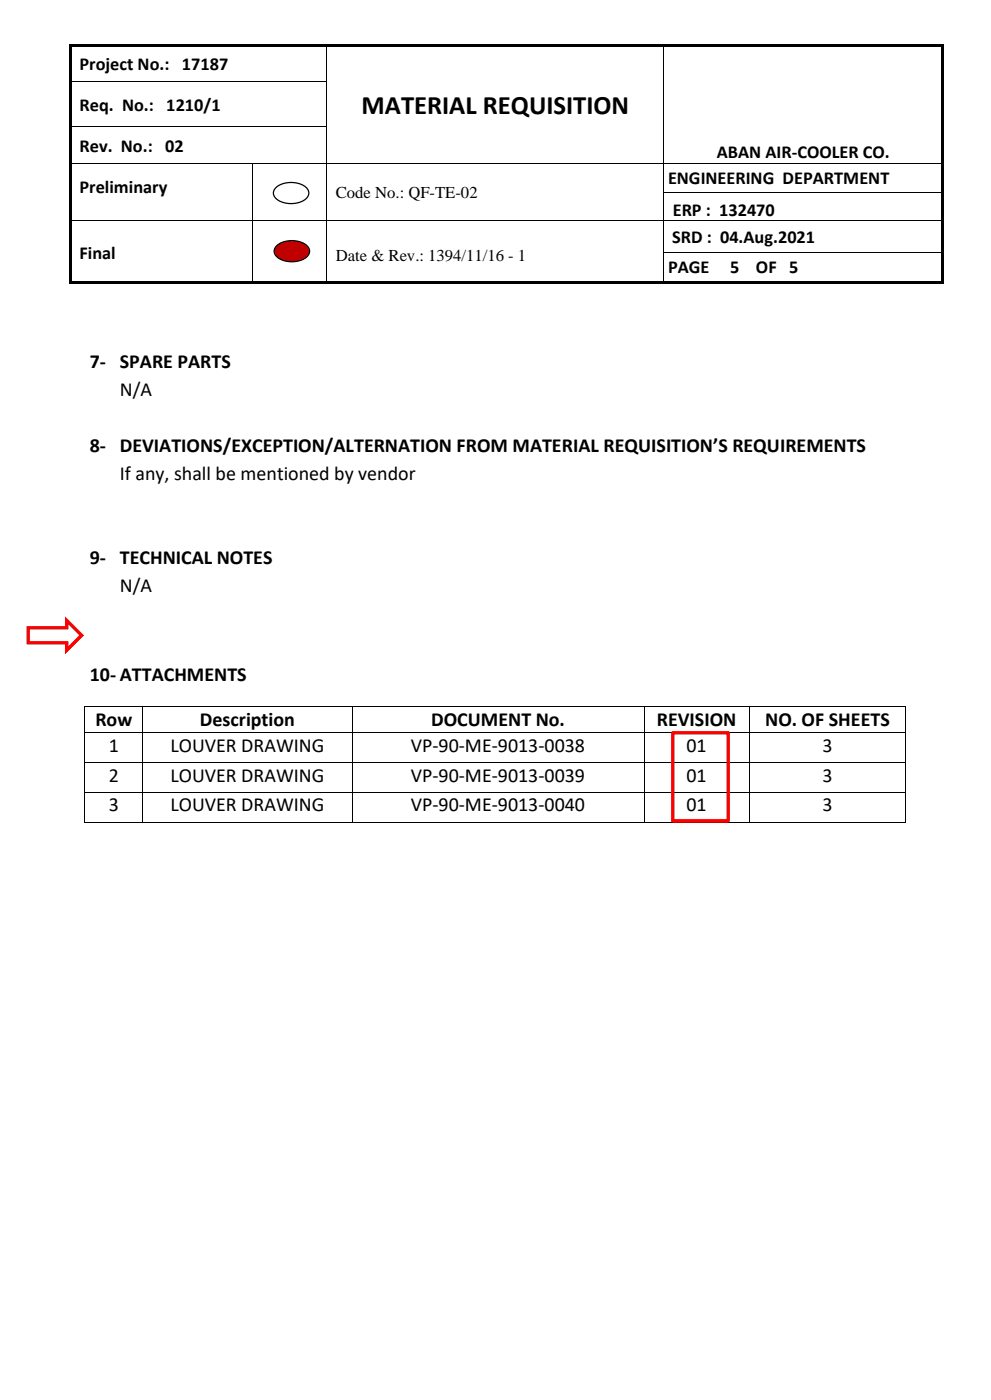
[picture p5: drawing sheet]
<svg xmlns="http://www.w3.org/2000/svg" width="210mm" height="297mm" viewBox="0 0 210 297" stroke-linecap="round" stroke-linejoin="round" font-family="sans-serif">
<defs><g id="words">
<text font-size="5.7" x="76.6" y="24.2">MATERIAL REQUISITION</text>
<g font-size="4.2">
<text x="19" y="78">7- SPARE PARTS</text>
<text x="25.4" y="83.9">N/A</text>
<text x="19" y="95.8">8- DEVIATIONS/EXCEPTION/ALTERNATION FROM MATERIAL REQUISITION’S REQUIREMENTS</text>
<text x="25.4" y="101.7">If any, shall be mentioned by vendor</text>
<text x="19" y="119.6">9- TECHNICAL NOTES</text>
<text x="25.4" y="125.5">N/A</text>
<text x="19.1" y="144.5">10- ATTACHMENTS</text>
<text x="20.2" y="154.1">Row</text>
<text x="42.4" y="154.1">Description</text>
<text x="91.4" y="154.1">DOCUMENT No.</text>
<text x="139.2" y="154.1">REVISION</text>
<text x="162.2" y="154.1">NO. OF SHEETS</text>
<text x="23.1" y="159.4">1</text>
<text x="36.1" y="159.4">LOUVER DRAWING</text>
<text x="87.1" y="159.4">VP-90-ME-9013-0038</text>
<text x="145.5" y="159.4">01</text>
<text x="174.3" y="159.4">3</text>
<text x="23.1" y="165.8">2</text>
<text x="36.1" y="165.8">LOUVER DRAWING</text>
<text x="87.1" y="165.8">VP-90-ME-9013-0039</text>
<text x="145.5" y="165.8">01</text>
<text x="174.3" y="165.8">3</text>
<text x="23.1" y="172.1">3</text>
<text x="36.1" y="172.1">LOUVER DRAWING</text>
<text x="87.1" y="172.1">VP-90-ME-9013-0040</text>
<text x="145.5" y="172.1">01</text>
<text x="174.3" y="172.1">3</text>
</g>
<g font-size="3.9">
<text x="16.9" y="14.8">Project No.: 17187</text>
<text x="16.9" y="23.5">Req. No.: 1210/1</text>
<text x="16.9" y="32.2">Rev. No.: 02</text>
<text x="151.9" y="33.5">ABAN AIR-COOLER CO.</text>
<text x="16.9" y="41">Preliminary</text>
<text x="141.6" y="39.1">ENGINEERING DEPARTMENT</text>
<text x="142.6" y="45.8">ERP : 132470</text>
<text x="142.5" y="51.5">SRD : 04.Aug.2021</text>
<text x="16.9" y="54.8">Final</text>
<text x="141.6" y="58">PAGE</text>
<text x="154.7" y="58">5</text>
<text x="160.2" y="58">OF 5</text>
</g>
<g font-size="3.5">
<text x="71.2" y="42">Code No.: QF-TE-02</text>
<text x="71.2" y="55.3">Date &amp; Rev.: 1394/11/16 - 1</text>
</g>
</g></defs>
<g fill="#000">
<path d="M14.7 9.3h.5v.5h-.5zM15.2 9.3h54v.5h-54zM69.2 9.3h.5v.5h-.5zM69.2 17.2h.1v.5h-.1zM69.7 9.3h70.9v.5h-70.9zM140.6 9.3h.5v.5h-.5zM140.6 17.2h.2v.5h-.2zM141.1 9.3h58.5v.5h-58.5zM199.6 9.3h.5v.5h-.5zM14.7 34.5h.5v.2h-.5zM53.5 34.5h.2v.2h-.2zM69.2 26.6h.1v.6h-.1z"/>
<path d="M69.2 34.5h.1v.2h-.1zM140.6 26.6h.2v.6h-.2zM140.6 34.5h.2v.2h-.2zM199.6 34.5h.5v.2h-.5zM14.7 40.8h.5v.2h-.5zM14.7 46.8h.5v.2h-.5zM14.7 53.4h.5v.2h-.5zM53.5 40.8h.2v.2h-.2zM53.5 46.8h.2v.2h-.2zM53.5 53.4h.2v.2h-.2zM69.2 40.8h.1v.2h-.1zM69.2 46.8h.1v.2h-.1z"/>
<path d="M69.2 53.4h.1v.2h-.1zM140.6 40.8h.2v.2h-.2zM140.6 46.8h.2v.2h-.2zM140.6 53.4h.2v.2h-.2zM199.6 40.8h.5v.2h-.5zM199.6 46.8h.5v.2h-.5zM199.6 53.4h.5v.2h-.5zM14.7 59.7h.5v.5h-.5zM15.2 59.7h38.3v.5h-38.3zM53.5 59.7h.5v.5h-.5zM54 59.7h15.2v.5h-15.2zM69.2 59.7h.5v.5h-.5z"/>
<path d="M69.7 59.7h70.9v.5h-70.9zM140.6 59.7h.5v.5h-.5zM141.1 59.7h58.5v.5h-58.5zM199.6 59.7h.5v.5h-.5z"/>
</g>
<g fill="#000">
<path d="M14.7 9.8h.5v7.4h-.5z" fill-rule="evenodd"/>
<path d="M14.7 17.2h.5v.5h-.5z" fill-rule="evenodd"/>
<path d="M199.6 9.8h.5v7.4h-.5z" fill-rule="evenodd"/>
<path d="M199.6 17.2h.5v.5h-.5z" fill-rule="evenodd"/>
<path d="M14.7 17.7h.5v8.9h-.5z" fill-rule="evenodd"/>
<path d="M14.7 26.6h.5v.6h-.5z" fill-rule="evenodd"/>
<path d="M14.7 27.2h.5v7.3h-.5z" fill-rule="evenodd"/>
<path d="M199.6 17.7h.5v8.9h-.5z" fill-rule="evenodd"/>
<path d="M199.6 26.6h.5v.6h-.5z" fill-rule="evenodd"/>
<path d="M199.6 27.2h.5v7.3h-.5z" fill-rule="evenodd"/>
<path d="M14.7 34.7h.5v6.1h-.5z" fill-rule="evenodd"/>
<path d="M14.7 41h.5v5.8h-.5z" fill-rule="evenodd"/>
<path d="M14.7 47h.5v6.4h-.5z" fill-rule="evenodd"/>
<path d="M14.7 53.6h.5v6.1h-.5z" fill-rule="evenodd"/>
<path d="M199.6 34.7h.5v6.1h-.5z" fill-rule="evenodd"/>
<path d="M199.6 41h.5v5.8h-.5z" fill-rule="evenodd"/>
<path d="M199.6 47h.5v6.4h-.5z" fill-rule="evenodd"/>
<path d="M199.6 53.6h.5v6.1h-.5z" fill-rule="evenodd"/>
</g>
<g fill="none" stroke="#000" stroke-width=".21">
<path d="M15.2 17.3h54M69.3 9.8v7.4M69.3 17.7v8.9M140.7 9.8v7.4M140.7 17.7v8.9M15.2 26.7h54M15.2 34.6h38.3M53.6 34.7v6.1M53.7 34.6h15.5M69.3 27.2v7.3M69.3 34.7v6.1M69.3 34.6h71.3"/>
<path d="M140.7 27.2v7.3M140.7 34.7v6.1M140.8 34.6h58.8M15.2 46.9h38.3M53.6 41v5.8M53.6 47v6.4M53.6 53.6v6.1M53.7 46.9h15.5M69.3 41v5.8M69.3 47v6.4M69.3 53.6v6.1M69.3 46.9h71.3"/>
<path d="M140.7 41v5.8M140.7 47v6.4M140.7 53.6v6.1M140.8 40.9h58.8M140.8 46.9h58.8M140.8 53.5h58.8"/>
</g>
<path d="M58.5 52.3a5.2 5.2 0 0 1 6.7 0 1.73 1.73 0 0 1-1 2.7 5.3 5.3 0 0 1-5.7-.7 1.46 1.46 0 0 1 0-2z" fill-rule="evenodd" fill="#c00000"/>
<path d="M58.5 52.3a5.2 5.2 0 0 1 6.7 0 1.73 1.73 0 0 1-1 2.7 5.3 5.3 0 0 1-5.7-.7 1.46 1.46 0 0 1 0-2z" fill="none" stroke="#000" stroke-width=".26"/>
<path d="M58.3 40a5.2 5.2 0 0 1 6.8 0 1.73 1.73 0 0 1-1 2.7 5.3 5.3 0 0 1-5.8-.8 1.46 1.46 0 0 1 0-1.9z" fill-rule="evenodd" fill="#fff"/>
<path d="M58.3 40a5.2 5.2 0 0 1 6.8 0 1.73 1.73 0 0 1-1 2.7 5.3 5.3 0 0 1-5.8-.8 1.46 1.46 0 0 1 0-1.9z" fill="none" stroke="#000" stroke-width=".26"/>
<g fill="#000">
<path d="M17.9 149.9h.2v.2h-.2zM17.9 155.3h.2v.1h-.2zM30.2 149.9h.1v.2h-.1zM30.2 155.3h.1v.1h-.1zM74.5 149.9h.2v.2h-.2zM74.5 155.3h.2v.1h-.2zM136.4 149.9h.2v.2h-.2zM136.4 155.3h.2v.1h-.2zM158.7 149.9h.1v.2h-.1zM158.7 155.3h.1v.1h-.1zM191.9 149.9h.2v.2h-.2zM191.9 155.3h.2v.1h-.2z"/>
<path d="M17.9 161.6h.2v.2h-.2zM17.9 168h.2v.1h-.2zM17.9 174.3h.2v.2h-.2zM30.2 161.6h.1v.2h-.1zM30.2 168h.1v.1h-.1zM30.2 174.3h.1v.2h-.1zM74.5 161.6h.2v.2h-.2zM74.5 168h.2v.1h-.2zM74.5 174.3h.2v.2h-.2zM136.4 161.6h.2v.2h-.2zM136.4 168h.2v.1h-.2zM136.4 174.3h.2v.2h-.2z"/>
<path d="M158.7 161.6h.1v.2h-.1zM158.7 168h.1v.1h-.1zM158.7 174.3h.1v.2h-.1zM191.9 161.6h.2v.2h-.2zM191.9 168h.2v.1h-.2zM191.9 174.3h.2v.2h-.2z"/>
</g>
<g fill="none" stroke="#000" stroke-width=".21">
<path d="M18 150.1v5.2M18 155.4v6.2M18.1 150h12.1M18.1 155.3h12.1M30.2 150.1v5.2M30.2 155.4v6.2M30.3 150h44.2M30.3 155.3h44.2M74.6 150.1v5.2M74.6 155.4v6.2M74.7 150h61.7M74.7 155.3h61.7"/>
<path d="M136.5 150.1v5.2M136.5 155.4v6.2M136.6 150h22.1M136.6 155.3h22.1M158.8 150.1v5.2M158.8 155.4v6.2M158.8 150h33.1M158.8 155.3h33.1M192 150.1v5.2M192 155.4v6.2M18 161.8v6.2M18 168.1v6.2"/>
<path d="M18.1 161.7h12.1M18.1 168h12.1M18.1 174.4h12.1M30.2 161.8v6.2M30.2 168.1v6.2M30.3 161.7h44.2M30.3 168h44.2M30.3 174.4h44.2M74.6 161.8v6.2M74.6 168.1v6.2M74.7 161.7h61.7M74.7 168h61.7"/>
<path d="M74.7 174.4h61.7M136.5 161.8v6.2M136.5 168.1v6.2M136.6 161.7h22.1M136.6 168h22.1M136.6 174.4h22.1M158.8 161.8v6.2M158.8 168.1v6.2M158.8 161.7h33.1M158.8 168h33.1M158.8 174.4h33.1M192 161.8v6.2"/>
<path d="M192 168.1v6.2"/>
</g>
<path d="M6 133.2h8.1v-1.6l3.2 3.2-3.2 3.2v-1.6h-8.1z" fill-rule="evenodd" fill="#fff"/>
<path d="M6 133.2h8.1v-1.6l3.2 3.2-3.2 3.2v-1.6h-8.1zM142.6 155.5h11.7v18.6h-11.7z" fill="none" stroke="#f00" stroke-width=".71" stroke-linecap="butt"/>
<use href="#words"/>
</svg>
